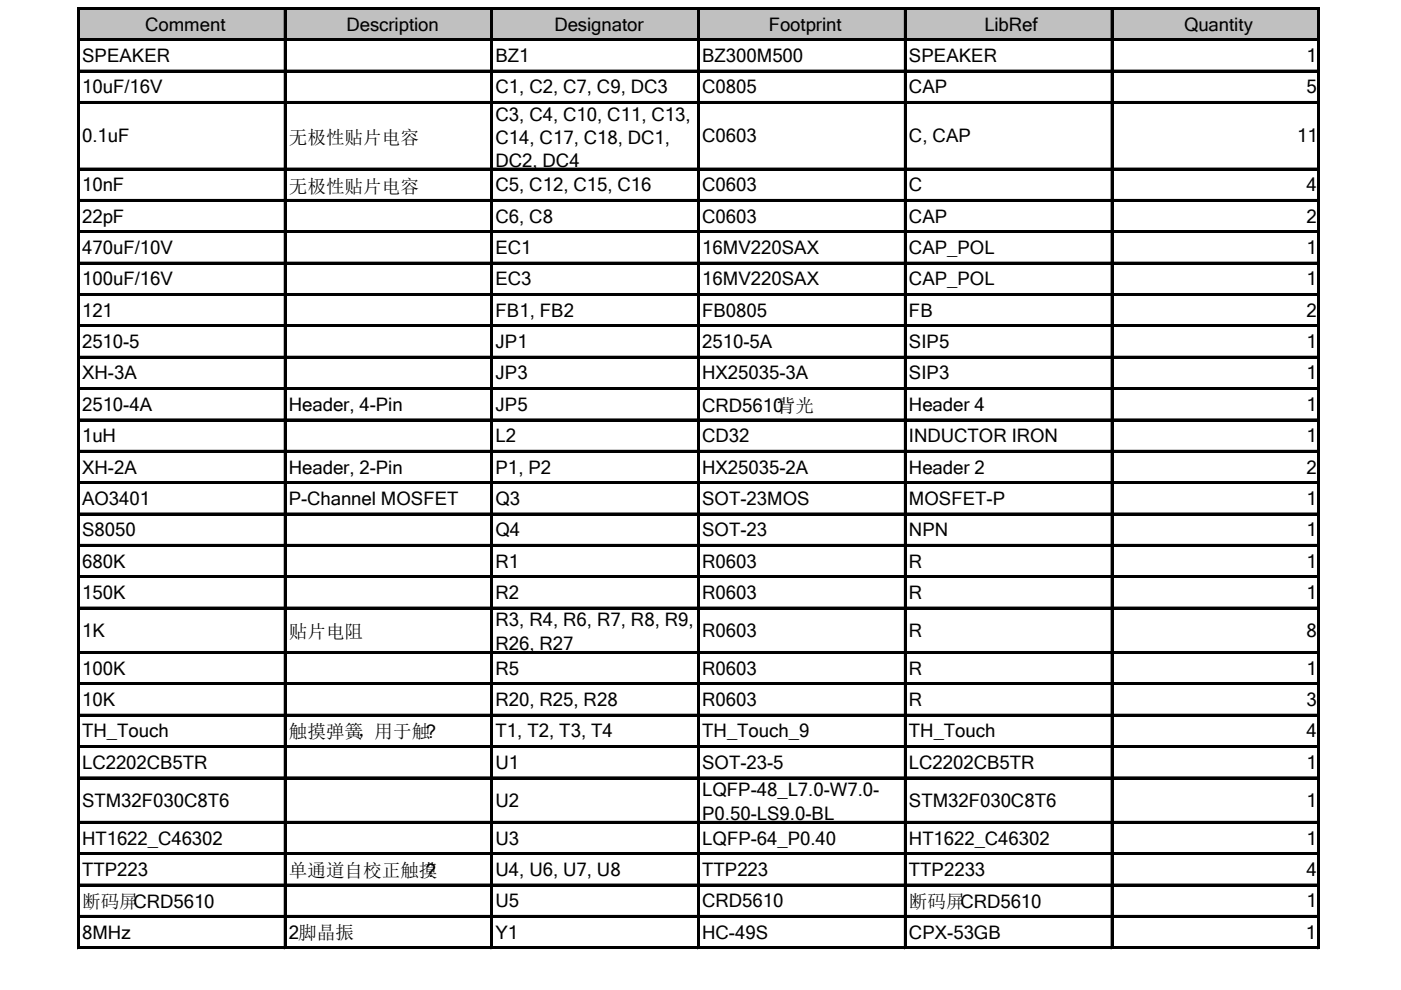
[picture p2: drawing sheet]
<svg xmlns="http://www.w3.org/2000/svg" width="297mm" height="210mm" viewBox="0 0 297 210" stroke-linecap="round" stroke-linejoin="round" font-family="sans-serif">
<defs><g id="words">
<g font-size="3.9">
<text x="30.8" y="6.5">Comment</text>
<text x="73.4" y="6.5">Description</text>
<text x="117.5" y="6.5">Designator</text>
<text x="163" y="6.5">Footprint</text>
<text x="208.7" y="6.5">LibRef</text>
<text x="251" y="6.5">Quantity</text>
<text x="17.4" y="13.1">SPEAKER</text>
<text x="105.1" y="13.1">BZ1</text>
<text x="148.9" y="13.1">BZ300M500</text>
<text x="192.7" y="13.1">SPEAKER</text>
<text x="277" y="13.1">1</text>
<text x="17.4" y="19.8">10uF/16V</text>
<text x="105.1" y="19.8">C1, C2, C7, C9, DC3</text>
<text x="148.9" y="19.8">C0805</text>
<text x="192.7" y="19.8">CAP</text>
<text x="277" y="19.8">5</text>
<text x="105.1" y="25.6">C3, C4, C10, C11, C13,</text>
<text x="17.4" y="30.2">0.1uF</text>
<text x="61.2" y="30.5">无极性贴片电容</text>
<text x="105.1" y="30.6">C14, C17, C18, DC1,</text>
<text x="105.1" y="35.5">DC2, DC4</text>
<text x="148.9" y="30.2">C0603</text>
<text x="192.7" y="30.2">C, CAP</text>
<text x="275" y="30.2">11</text>
<text x="17.4" y="40.6">10nF</text>
<text x="61.2" y="40.8">无极性贴片电容</text>
<text x="105.1" y="40.6">C5, C12, C15, C16</text>
<text x="148.9" y="40.6">C0603</text>
<text x="192.7" y="40.6">C</text>
<text x="277" y="40.6">4</text>
<text x="17.4" y="47.2">22pF</text>
<text x="105.1" y="47.2">C6, C8</text>
<text x="148.9" y="47.2">C0603</text>
<text x="192.7" y="47.2">CAP</text>
<text x="277" y="47.2">2</text>
<text x="17.4" y="53.9">470uF/10V</text>
<text x="105.1" y="53.9">EC1</text>
<text x="148.9" y="53.9">16MV220SAX</text>
<text x="192.7" y="53.9">CAP_POL</text>
<text x="277" y="53.9">1</text>
<text x="17.4" y="60.5">100uF/16V</text>
<text x="105.1" y="60.5">EC3</text>
<text x="148.9" y="60.5">16MV220SAX</text>
<text x="192.7" y="60.5">CAP_POL</text>
<text x="277" y="60.5">1</text>
<text x="17.4" y="67.2">121</text>
<text x="105.1" y="67.2">FB1, FB2</text>
<text x="148.9" y="67.2">FB0805</text>
<text x="192.7" y="67.2">FB</text>
<text x="277" y="67.2">2</text>
<text x="17.4" y="73.8">2510-5</text>
<text x="105.1" y="73.8">JP1</text>
<text x="148.9" y="73.8">2510-5A</text>
<text x="192.7" y="73.8">SIP5</text>
<text x="277" y="73.8">1</text>
<text x="17.4" y="80.5">XH-3A</text>
<text x="105.1" y="80.5">JP3</text>
<text x="148.9" y="80.5">HX25035-3A</text>
<text x="192.7" y="80.5">SIP3</text>
<text x="277" y="80.5">1</text>
<text x="17.4" y="87.1">2510-4A</text>
<text x="61.2" y="87.1">Header, 4-Pin</text>
<text x="105.1" y="87.1">JP5</text>
<text x="148.9" y="87.3">CRD5610背光</text>
<text x="192.7" y="87.1">Header 4</text>
<text x="277" y="87.1">1</text>
<text x="17.4" y="93.8">1uH</text>
<text x="105.1" y="93.8">L2</text>
<text x="148.9" y="93.8">CD32</text>
<text x="192.7" y="93.8">INDUCTOR IRON</text>
<text x="277" y="93.8">1</text>
<text x="17.4" y="100.4">XH-2A</text>
<text x="61.2" y="100.4">Header, 2-Pin</text>
<text x="105.1" y="100.4">P1, P2</text>
<text x="148.9" y="100.4">HX25035-2A</text>
<text x="192.7" y="100.4">Header 2</text>
<text x="277" y="100.4">2</text>
<text x="17.4" y="107">AO3401</text>
<text x="61.2" y="107">P-Channel MOSFET</text>
<text x="105.1" y="107">Q3</text>
<text x="148.9" y="107">SOT-23MOS</text>
<text x="192.7" y="107">MOSFET-P</text>
<text x="277" y="107">1</text>
<text x="17.4" y="113.7">S8050</text>
<text x="105.1" y="113.7">Q4</text>
<text x="148.9" y="113.7">SOT-23</text>
<text x="192.7" y="113.7">NPN</text>
<text x="277" y="113.7">1</text>
<text x="17.4" y="120.3">680K</text>
<text x="105.1" y="120.3">R1</text>
<text x="148.9" y="120.3">R0603</text>
<text x="192.7" y="120.3">R</text>
<text x="277" y="120.3">1</text>
<text x="17.4" y="127">150K</text>
<text x="105.1" y="127">R2</text>
<text x="148.9" y="127">R0603</text>
<text x="192.7" y="127">R</text>
<text x="277" y="127">1</text>
<text x="17.4" y="135.1">1K</text>
<text x="61.2" y="135.3">贴片电阻</text>
<text x="105.1" y="132.8">R3, R4, R6, R7, R8, R9,</text>
<text x="105.1" y="137.8">R26, R27</text>
<text x="148.9" y="135.1">R0603</text>
<text x="192.7" y="135.1">R</text>
<text x="277" y="135.1">8</text>
<text x="17.4" y="143.1">100K</text>
<text x="105.1" y="143.1">R5</text>
<text x="148.9" y="143.1">R0603</text>
<text x="192.7" y="143.1">R</text>
<text x="277" y="143.1">1</text>
<text x="17.4" y="149.7">10K</text>
<text x="105.1" y="149.7">R20, R25, R28</text>
<text x="148.9" y="149.7">R0603</text>
<text x="192.7" y="149.7">R</text>
<text x="277" y="149.7">3</text>
<text x="17.4" y="156.4">TH_Touch</text>
<text x="61.2" y="156.5">触摸弹簧，用于触?</text>
<text x="105.1" y="156.4">T1, T2, T3, T4</text>
<text x="148.9" y="156.4">TH_Touch_9</text>
<text x="192.7" y="156.4">TH_Touch</text>
<text x="277" y="156.4">4</text>
<text x="17.4" y="163">LC2202CB5TR</text>
<text x="105.1" y="163">U1</text>
<text x="148.9" y="163">SOT-23-5</text>
<text x="192.7" y="163">LC2202CB5TR</text>
<text x="277" y="163">1</text>
<text x="17.4" y="171.1">STM32F030C8T6</text>
<text x="105.1" y="171.1">U2</text>
<text x="148.9" y="168.8">LQFP-48_L7.0-W7.0-</text>
<text x="148.9" y="173.8">P0.50-LS9.0-BL</text>
<text x="192.7" y="171.1">STM32F030C8T6</text>
<text x="277" y="171.1">1</text>
<text x="17.4" y="179.1">HT1622_C46302</text>
<text x="105.1" y="179.1">U3</text>
<text x="148.9" y="179.1">LQFP-64_P0.40</text>
<text x="192.7" y="179.1">HT1622_C46302</text>
<text x="277" y="179.1">1</text>
<text x="17.4" y="185.7">TTP223</text>
<text x="61.2" y="185.9">单通道自校正触摸</text>
<text x="90.3" y="185.9">?</text>
<text x="105.1" y="185.7">U4, U6, U7, U8</text>
<text x="148.9" y="185.7">TTP223</text>
<text x="192.7" y="185.7">TTP2233</text>
<text x="277" y="185.7">4</text>
<text x="17.4" y="192.5">断码屏CRD5610</text>
<text x="105.1" y="192.4">U5</text>
<text x="148.9" y="192.4">CRD5610</text>
<text x="192.7" y="192.5">断码屏CRD5610</text>
<text x="277" y="192.4">1</text>
<text x="17.4" y="199">8MHz</text>
<text x="61.2" y="199.2">2脚晶振</text>
<text x="105.1" y="199">Y1</text>
<text x="148.9" y="199">HC-49S</text>
<text x="192.7" y="199">CPX-53GB</text>
<text x="276.9" y="199">1</text>
</g>
</g></defs>
<path d="M16.8 2h262.9v6.5h-262.9z" fill="#c0c0c0"/>
<g fill="none" stroke="#000" stroke-width=".21">
<path d="M16.4 1.6v199.6M16.9 1.6h262.9M16.9 8.2h262.9M16.9 14.9h262.9M60.3 2v199.2M104.1 2v199.2M147.9 2v199.2M191.7 2v199.2M235.6 2v199.2M279.4 2v199.2M16.9 21.5h262.9M16.9 35.6h262.9"/>
<path d="M16.9 42.3h262.9M16.9 48.9h262.9M16.9 55.6h262.9M16.9 62.2h262.9M16.9 68.9h262.9M16.9 75.5h262.9M16.9 82.2h262.9M16.9 88.8h262.9M16.9 95.5h262.9M16.9 102.1h262.9M16.9 108.8h262.9M16.9 115.4h262.9"/>
<path d="M16.9 122.1h262.9M16.9 128.7h262.9M16.9 138.1h262.9M16.9 144.8h262.9M16.9 151.4h262.9M16.9 158.1h262.9M16.9 164.7h262.9M16.9 174.1h262.9M16.9 180.8h262.9M16.9 187.4h262.9M16.9 194.1h262.9M16.9 200.7h262.9"/>
</g>
<path d="M16.7 1.6v199.6M60.5 2v199.2M104.3 2v199.2M148.1 2v199.2M192 2v199.2M235.8 2v199.2M279.6 2v199.2" fill="none" stroke="#000" stroke-width=".43"/>
<g fill="#000">
<path d="M16.9 1.6h262.9v.4h-262.9zM16.9 8.2h262.9v.5h-262.9zM16.9 14.9h262.9v.4h-262.9zM16.9 21.5h262.9v.5h-262.9zM16.9 35.6h262.9v.5h-262.9zM16.9 42.3h262.9v.5h-262.9zM16.9 48.9h262.9v.5h-262.9zM16.9 55.6h262.9v.4h-262.9zM16.9 62.2h262.9v.5h-262.9zM16.9 68.9h262.9v.4h-262.9zM16.9 75.5h262.9v.5h-262.9zM16.9 82.2h262.9v.4h-262.9z"/>
<path d="M16.9 88.8h262.9v.5h-262.9zM16.9 95.5h262.9v.4h-262.9zM16.9 102.1h262.9v.5h-262.9zM16.9 108.8h262.9v.4h-262.9zM16.9 115.4h262.9v.5h-262.9zM16.9 122.1h262.9v.4h-262.9zM16.9 128.7h262.9v.5h-262.9zM16.9 138.1h262.9v.5h-262.9zM16.9 144.8h262.9v.4h-262.9zM16.9 151.4h262.9v.5h-262.9zM16.9 158.1h262.9v.4h-262.9zM16.9 164.7h262.9v.5h-262.9z"/>
<path d="M16.9 174.1h262.9v.5h-262.9zM16.9 180.8h262.9v.5h-262.9zM16.9 187.4h262.9v.5h-262.9zM16.9 194.1h262.9v.5h-262.9zM16.9 200.7h262.9v.5h-262.9z"/>
</g>
<use href="#words"/>
</svg>
